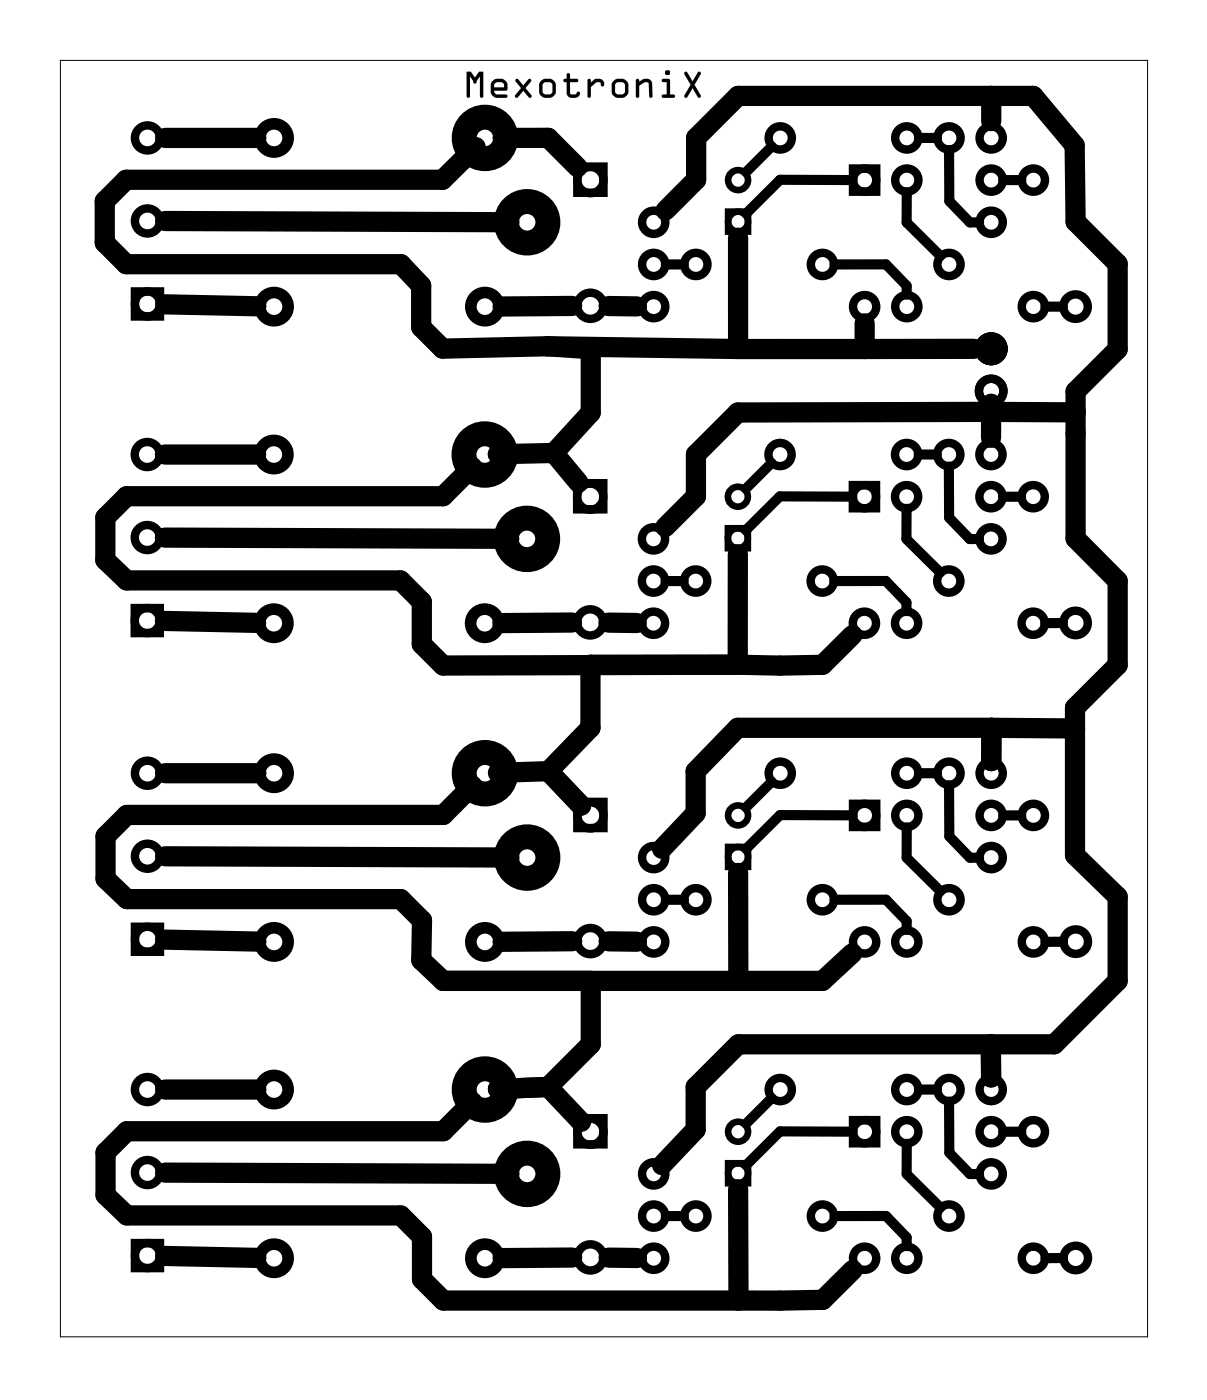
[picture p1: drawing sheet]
<svg xmlns="http://www.w3.org/2000/svg" width="73mm" height="84mm" viewBox="0 0 73 84" stroke-linecap="round" stroke-linejoin="round" font-family="sans-serif">
<path d="M3.6 3.6h65.5v76.9h-65.5z" fill="none" stroke="#000" stroke-width=".06"/>
<g fill="none" stroke="#000" stroke-width=".51">
<path d="M8.1 17.6h1.5v1.5h-1.5zM34.8 10h1.5v1.6h-1.5zM51.4 10.1h1.4v1.4h-1.4zM8.1 36.6h1.5v1.5h-1.5zM34.7 29.1h1.6v1.6h-1.6zM51.3 29.2h1.4v1.4h-1.4zM8.1 55.8h1.5v1.5h-1.5zM34.8 48.3h1.5v1.6h-1.5zM51.4 48.4h1.4v1.4h-1.4zM8.1 74.9h1.5v1.5h-1.5zM34.8 67.3h1.5v1.6h-1.5zM51.4 67.5h1.4v1.4h-1.4z"/>
<circle cx="8.9" cy="13.3" r=".75"/>
<circle cx="8.9" cy="18.3" r=".75"/>
<circle cx="8.9" cy="8.3" r=".75"/>
<circle cx="35.5" cy="18.4" r=".79"/>
<circle cx="35.5" cy="10.8" r=".79"/>
<circle cx="39.4" cy="18.5" r=".7"/>
<circle cx="39.4" cy="15.9" r=".7"/>
<circle cx="39.4" cy="13.4" r=".7"/>
<circle cx="41.9" cy="15.9" r=".7"/>
<circle cx="47" cy="8.3" r=".7"/>
<circle cx="49.5" cy="15.9" r=".7"/>
<circle cx="52.1" cy="18.5" r=".7"/>
<circle cx="52.1" cy="10.8" r=".7"/>
<circle cx="54.6" cy="8.3" r=".7"/>
<circle cx="54.6" cy="18.5" r=".7"/>
<circle cx="54.6" cy="10.8" r=".7"/>
<circle cx="57.1" cy="15.9" r=".7"/>
<circle cx="57.1" cy="8.3" r=".7"/>
<circle cx="59.7" cy="13.4" r=".7"/>
<circle cx="59.7" cy="10.8" r=".7"/>
<circle cx="59.7" cy="8.3" r=".7"/>
<circle cx="62.2" cy="18.5" r=".7"/>
<circle cx="62.2" cy="10.8" r=".7"/>
<circle cx="64.8" cy="18.5" r=".74"/>
<circle cx="8.9" cy="32.4" r=".75"/>
<circle cx="8.9" cy="37.4" r=".75"/>
<circle cx="8.9" cy="27.4" r=".75"/>
<circle cx="35.5" cy="37.5" r=".79"/>
<circle cx="35.5" cy="29.9" r=".79"/>
<circle cx="39.3" cy="37.5" r=".7"/>
<circle cx="39.3" cy="35" r=".7"/>
<circle cx="39.3" cy="32.5" r=".7"/>
<circle cx="41.9" cy="35" r=".7"/>
<circle cx="47" cy="27.4" r=".7"/>
<circle cx="49.5" cy="35" r=".7"/>
<circle cx="52" cy="37.5" r=".7"/>
<circle cx="52" cy="29.9" r=".7"/>
<circle cx="54.6" cy="27.4" r=".7"/>
<circle cx="54.6" cy="37.5" r=".7"/>
<circle cx="54.6" cy="29.9" r=".7"/>
<circle cx="57.1" cy="35" r=".7"/>
<circle cx="57.1" cy="27.4" r=".7"/>
<circle cx="59.7" cy="32.5" r=".7"/>
<circle cx="59.7" cy="27.4" r=".7"/>
<circle cx="59.7" cy="29.9" r=".7"/>
<circle cx="59.7" cy="21" r=".74"/>
<circle cx="59.7" cy="23.5" r=".74"/>
<circle cx="62.2" cy="37.5" r=".7"/>
<circle cx="62.2" cy="29.9" r=".7"/>
<circle cx="64.8" cy="37.5" r=".74"/>
<circle cx="8.9" cy="51.6" r=".75"/>
<circle cx="8.9" cy="56.6" r=".75"/>
<circle cx="8.9" cy="46.6" r=".75"/>
<circle cx="35.5" cy="56.7" r=".79"/>
<circle cx="35.5" cy="49.1" r=".79"/>
<circle cx="39.4" cy="56.7" r=".7"/>
<circle cx="39.4" cy="54.2" r=".7"/>
<circle cx="39.4" cy="51.6" r=".7"/>
<circle cx="41.9" cy="54.2" r=".7"/>
<circle cx="47" cy="46.6" r=".7"/>
<circle cx="49.5" cy="54.2" r=".7"/>
<circle cx="52.1" cy="56.7" r=".7"/>
<circle cx="52.1" cy="49.1" r=".7"/>
<circle cx="54.6" cy="46.6" r=".7"/>
<circle cx="54.6" cy="56.7" r=".7"/>
<circle cx="54.6" cy="49.1" r=".7"/>
<circle cx="57.1" cy="54.2" r=".7"/>
<circle cx="57.1" cy="46.6" r=".7"/>
<circle cx="59.7" cy="51.6" r=".7"/>
<circle cx="59.7" cy="46.6" r=".7"/>
<circle cx="59.7" cy="49.1" r=".7"/>
<circle cx="62.2" cy="56.7" r=".7"/>
<circle cx="62.2" cy="49.1" r=".7"/>
<circle cx="64.8" cy="56.7" r=".74"/>
<circle cx="8.9" cy="70.6" r=".75"/>
<circle cx="8.9" cy="75.6" r=".75"/>
<circle cx="8.9" cy="65.6" r=".75"/>
<circle cx="35.5" cy="75.7" r=".79"/>
<circle cx="35.5" cy="68.2" r=".79"/>
<circle cx="39.4" cy="75.8" r=".7"/>
<circle cx="39.4" cy="73.2" r=".7"/>
<circle cx="39.4" cy="70.7" r=".7"/>
<circle cx="41.9" cy="73.2" r=".7"/>
<circle cx="47" cy="65.6" r=".7"/>
<circle cx="49.5" cy="73.2" r=".7"/>
<circle cx="52.1" cy="75.8" r=".7"/>
<circle cx="52.1" cy="68.2" r=".7"/>
<circle cx="54.6" cy="65.6" r=".7"/>
<circle cx="54.6" cy="75.8" r=".7"/>
<circle cx="54.6" cy="68.2" r=".7"/>
<circle cx="57.1" cy="73.2" r=".7"/>
<circle cx="57.1" cy="65.6" r=".7"/>
<circle cx="59.7" cy="70.7" r=".7"/>
<circle cx="59.7" cy="65.6" r=".7"/>
<circle cx="59.7" cy="68.2" r=".7"/>
<circle cx="62.2" cy="75.8" r=".7"/>
<circle cx="62.2" cy="68.2" r=".7"/>
<circle cx="64.8" cy="75.8" r=".74"/>
</g>
<g fill="none" stroke="#000" stroke-width=".4">
<path d="M43.8 12.7h1.2v1.2h-1.2zM43.8 31.8h1.2v1.2h-1.2zM43.8 51h1.2v1.2h-1.2zM43.8 70.1h1.2v1.2h-1.2z"/>
<circle cx="44.4" cy="10.8" r=".6"/>
<circle cx="44.4" cy="13.3" r=".6"/>
<circle cx="44.4" cy="29.9" r=".6"/>
<circle cx="44.4" cy="32.4" r=".6"/>
<circle cx="44.4" cy="49.1" r=".6"/>
<circle cx="44.4" cy="51.6" r=".6"/>
<circle cx="44.4" cy="68.2" r=".6"/>
<circle cx="44.4" cy="70.7" r=".6"/>
</g>
<g fill="none" stroke="#000" stroke-width=".7" stroke-linecap="butt">
<circle cx="16.5" cy="8.3" r=".85"/>
<circle cx="16.5" cy="18.5" r=".85"/>
<circle cx="29.2" cy="18.5" r=".85"/>
<circle cx="16.5" cy="37.5" r=".85"/>
<circle cx="16.5" cy="27.4" r=".85"/>
<circle cx="29.2" cy="37.5" r=".85"/>
<circle cx="16.5" cy="46.6" r=".85"/>
<circle cx="16.5" cy="56.7" r=".85"/>
<circle cx="29.2" cy="56.7" r=".85"/>
<circle cx="16.5" cy="75.8" r=".85"/>
<circle cx="16.5" cy="65.6" r=".85"/>
<circle cx="29.2" cy="75.8" r=".85"/>
</g>
<g fill="none" stroke="#000" stroke-width="1.5" stroke-linecap="butt">
<circle cx="29.2" cy="8.3" r="1.25"/>
<circle cx="31.7" cy="13.4" r="1.25"/>
<circle cx="29.2" cy="27.4" r="1.25"/>
<circle cx="31.7" cy="32.5" r="1.25"/>
<circle cx="29.2" cy="46.6" r="1.25"/>
<circle cx="31.7" cy="51.6" r="1.25"/>
<circle cx="29.2" cy="65.6" r="1.25"/>
<circle cx="31.7" cy="70.7" r="1.25"/>
</g>
<g fill="#000">
<path d="M28.1 4.3h.2l.3 .4 .2-.4h.3v1.5a.1 .1 0 0 1-.1 .1 .1 .1 0 0 1-.1-.1v-1.2l-.2 .3a.11 .11 0 0 1-.1 .1 .11 .11 0 0 1-.1-.1l-.2-.3v1.2a.1 .1 0 0 1-.1 .1 .1 .1 0 0 1-.1-.1zM28.1 4.3v1.5a.1 .1 0 0 0 .1 .1 .1 .1 0 0 0 .1-.1v-1.2l.2 .3a.11 .11 0 0 0 .1 .1 .11 .11 0 0 0 .1-.1l.2-.3v1.2a.1 .1 0 0 0 .1 .1 .1 .1 0 0 0 .1-.1v-1.5h-.3l-.2 .4-.3-.4zM29.6 4.9l.3-.2 .4 .1 .1 .1 .2 .2-.1 .3-.7 .1 .1 .2h.6a.1 .1 0 0 1 .1 .1 .1 .1 0 0 1-.1 .1h-.6l-.2-.1-.2-.3 .1-.5zM29.6 4.9v.1l-.1 .5 .2 .3 .2 .1h.6a.1 .1 0 0 0 .1-.1 .1 .1 0 0 0-.1-.1h-.6l-.1-.2 .7-.1 .1-.3-.2-.2-.1-.1-.4-.1zM29.8 5v.3h.6l-.1-.2-.1-.1h-.3zM29.8 5h.1h.3l.1 .1 .1 .2h-.6zM31.1 4.8h.1l.3 .3 .3-.3a.1 .1 0 0 1 .2 0 .1 .1 0 0 1 0 .1l-.4 .4 .4 .4a.1 .1 0 0 1 0 .2 .1 .1 0 0 1-.2 0l-.3-.4-.3 .4a.1 .1 0 0 1-.2 0 .1 .1 0 0 1 0-.2l.4-.4-.4-.4zM31.1 4.8l-.1 .1 .4 .4-.4 .4a.1 .1 0 0 0 0 .2 .1 .1 0 0 0 .2 0l.3-.4 .3 .4a.1 .1 0 0 0 .2 0 .1 .1 0 0 0 0-.2l-.4-.4 .4-.4a.1 .1 0 0 0 0-.1 .1 .1 0 0 0-.2 0l-.3 .3-.3-.3zM32.6 4.9l.2-.2 .4 .1 .2 .1 .1 .2v.5l-.2 .2-.5 .1-.2-.1-.1-.3v-.5zM32.4 5.3a.6 .6 0 0 0 1.2 0 .6 .6 0 0 0-1.2 0zM32.7 5v.6l.1 .1h.4l.1-.2-.1-.4-.1-.1zM32.7 5l.4-.1 .1 .2 .1 .4-.1 .2h-.4l-.1-.1zM34.1 4.4l.2 .1v.2h.4a.1 .1 0 0 1 .1 .1 .11 .11 0 0 1-.1 .2l-.4-.1v.7l.3 .1 .1-.1a.1 .1 0 0 1 .1-.1 .1 .1 0 0 1 .1 .1 .43 .43 0 0 1-.4 .3 .43 .43 0 0 1-.4-.3v-.7l-.1 .1a.11 .11 0 0 1-.1-.2 .1 .1 0 0 1 .1-.1h.1zM34.1 4.4v.3h-.1a.1 .1 0 0 0-.1 .1 .1 .1 0 0 0 .1 .1h.1v.7a.43 .43 0 0 0 .4 .3 .43 .43 0 0 0 .4-.3 .16 .16 0 0 0-.2-.1 .16 .16 0 0 0-.1 .2l-.3-.1v-.7h.4a.1 .1 0 0 0 .1-.1 .1 .1 0 0 0-.1-.1h-.4v-.2zM35.4 4.8h.1l.1 .2 .2-.2a.38 .38 0 0 1 .4 0 .38 .38 0 0 1 .2 .3 .14 .14 0 0 1-.2 .1 .14 .14 0 0 1-.1-.2l-.2-.1-.3 .3v.6a.1 .1 0 0 1-.1 .1 .1 .1 0 0 1-.1-.1zM35.4 4.8v1a.1 .1 0 0 0 .1 .1 .1 .1 0 0 0 .1-.1v-.6l.3-.3 .3 .1a.12 .12 0 0 0 0 .2 .12 .12 0 0 0 .2-.1 .37 .37 0 0 0-.2-.3 .37 .37 0 0 0-.4 0l-.2 .2-.1-.2zM36.9 4.9l.3-.2 .3 .1 .2 .1 .1 .2v.5l-.1 .2-.5 .1-.3-.1-.1-.3v-.5zM36.8 5.3a.57 .57 0 0 0 1.1 0 .57 .57 0 0 0-1.1 0zM37.1 5v.6l.1 .1h.3l.1-.2v-.4l-.1-.1zM37.1 5l.4-.1 .1 .2v.4l-.1 .2h-.3l-.1-.1zM38.3 4.8h.2v.1a.45 .45 0 0 1 .8 .1v.8a.1 .1 0 0 1-.1 .1 .1 .1 0 0 1-.1-.1l-.1-.8-.2-.1-.3 .3v.6a.1 .1 0 0 1-.1 .1 .1 .1 0 0 1-.1-.1zM38.3 4.8v1a.1 .1 0 0 0 .1 .1 .1 .1 0 0 0 .1-.1v-.6l.5-.3 .1 .1v.8a.1 .1 0 0 0 .1 .1 .1 .1 0 0 0 .1-.1v-.8a.37 .37 0 0 0-.6-.2l-.2 .1v-.1zM39.9 4.8h.4v.9h.2a.1 .1 0 0 1 .1 .1 .1 .1 0 0 1-.1 .1h-.6a.1 .1 0 0 1-.1-.1 .1 .1 0 0 1 .1-.1h.2v-.8h-.2zM39.9 4.8v.1h.2v.8h-.2a.1 .1 0 0 0-.1 .1 .1 .1 0 0 0 .1 .1h.6a.1 .1 0 0 0 .1-.1 .1 .1 0 0 0-.1-.1h-.2v-.9zM40 4.4a.2 .2 0 0 1 .4 0 .2 .2 0 0 1-.4 0zM40 4.4a.2 .2 0 0 0 .4 0 .2 .2 0 0 0-.4 0zM41.2 4.3l.2 .1 .3 .5 .3-.5a.11 .11 0 0 1 .2-.1 .1 .1 0 0 1 0 .2l-.4 .6 .4 .6a.1 .1 0 0 1 0 .2 .11 .11 0 0 1-.2-.1l-.3-.5-.3 .5a.11 .11 0 0 1-.2 .1 .1 .1 0 0 1 0-.2l.4-.6-.4-.6zM41.2 4.3v.2l.4 .6-.4 .6a.1 .1 0 0 0 0 .2 .11 .11 0 0 0 .2-.1l.3-.5 .3 .5a.1 .1 0 0 0 .1 .1 .11 .11 0 0 0 .1-.2l-.4-.6 .4-.6a.11 .11 0 0 0-.1-.2 .1 .1 0 0 0-.1 .1l-.3 .5-.3-.5z"/>
<path d="M28.1 4.3h.2l.3 .4 .2-.4h.3v1.5a.1 .1 0 0 1-.1 .1 .1 .1 0 0 1-.1-.1v-1.2l-.2 .3a.11 .11 0 0 1-.1 .1 .11 .11 0 0 1-.1-.1l-.2-.3v1.2a.1 .1 0 0 1-.1 .1 .1 .1 0 0 1-.1-.1zM29.6 4.9l.3-.2 .4 .1 .1 .1 .2 .2-.1 .3-.7 .1 .1 .2h.6a.1 .1 0 0 1 .1 .1 .1 .1 0 0 1-.1 .1h-.6l-.2-.1-.2-.3 .1-.5zM29.8 5v.3h.6l-.1-.2-.1-.1h-.3zM31.1 4.8h.1l.3 .3 .3-.3a.1 .1 0 0 1 .2 0 .1 .1 0 0 1 0 .1l-.4 .4 .4 .4a.1 .1 0 0 1 0 .2 .1 .1 0 0 1-.2 0l-.3-.4-.3 .4a.1 .1 0 0 1-.2 0 .1 .1 0 0 1 0-.2l.4-.4-.4-.4zM32.4 5.3a.6 .6 0 0 1 1.2 0 .6 .6 0 0 1-1.2 0zM32.7 5v.6l.1 .1h.4l.1-.2-.1-.4-.1-.2zM34.1 4.4l.2 .1v.2h.4a.1 .1 0 0 1 .1 .1 .1 .1 0 0 1-.1 .1h-.4v.7l.1 .1 .3-.1a.1 .1 0 0 1 .1-.1 .1 .1 0 0 1 .1 .1 .43 .43 0 0 1-.4 .3 .43 .43 0 0 1-.4-.3v-.7h-.1a.1 .1 0 0 1-.1-.1 .1 .1 0 0 1 .1-.1h.1zM35.4 4.8h.1l.1 .2 .2-.2a.38 .38 0 0 1 .4 0 .38 .38 0 0 1 .2 .3 .14 .14 0 0 1-.2 .1 .14 .14 0 0 1-.1-.2l-.2-.1-.3 .3v.6a.1 .1 0 0 1-.1 .1 .1 .1 0 0 1-.1-.1zM36.8 5.3a.57 .57 0 0 1 1.1 0 .57 .57 0 0 1-1.1 0zM37.1 5v.6l.1 .1h.3l.1-.2v-.4l-.1-.2zM38.3 4.8h.2v.1a.44 .44 0 0 1 .4-.2 .44 .44 0 0 1 .4 .3v.8a.1 .1 0 0 1-.1 .1 .1 .1 0 0 1-.1-.1v-.8l-.1-.1-.5 .3v.6a.1 .1 0 0 1-.1 .1 .1 .1 0 0 1-.1-.1zM39.9 4.8h.4v.9h.2a.1 .1 0 0 1 .1 .1 .1 .1 0 0 1-.1 .1h-.6a.1 .1 0 0 1-.1-.1 .1 .1 0 0 1 .1-.1h.2v-.8h-.2zM40 4.4a.2 .2 0 0 1 .4 0 .2 .2 0 0 1-.4 0zM41.2 4.3l.2 .1 .3 .5 .3-.5a.11 .11 0 0 1 .2-.1 .1 .1 0 0 1 0 .2l-.4 .6 .4 .6a.1 .1 0 0 1 0 .2 .11 .11 0 0 1-.2-.1l-.3-.5-.3 .5a.11 .11 0 0 1-.2 .1 .1 .1 0 0 1 0-.2l.4-.6-.4-.6z"/>
</g>
<g fill="none" stroke="#000" stroke-width=".61">
<path d="M40.1 15.9h1.1M46.5 8.8l-1.6 1.6M50.2 15.9h3.1l1.3 1.3v.5M51.3 10.8h-4.3l-2.1 2.1M54.6 11.6v1.8l2 2M55.3 8.3h1.1M57.1 9l.1 3.1 1.2 1.3h.6M60.4 10.8h1.1M62.9 18.5h1.1M40.1 35h1.1M46.5 27.9l-1.6 1.5M50.2 35h3.1l1.3 1.3v.5"/>
<path d="M51.3 29.9h-4.3l-2.1 2M54.6 30.6v1.9l2 2M55.3 27.4h1.1M57.1 28.1v3.1l1.3 1.3h.5M60.4 29.9h1.1M64 37.5h-1.1M40.1 54.2h1.1M46.5 47.1l-1.6 1.5M50.2 54.2h3.1l1.3 1.3v.5M51.3 49.1h-4.3l-2.1 2M54.6 49.8v1.9l2 2M55.3 46.6h1.1"/>
<path d="M57.1 47.3l.1 3.1 1.2 1.3h.6M60.4 49.1h1.1M64 56.7h-1.1M40.1 73.2h1.1M46.5 66.1l-1.6 1.6M50.2 73.2h3.1l1.3 1.3v.6M51.3 68.2l-4.3-.1-2.1 2.1M54.6 68.9v1.8l2 2M55.3 65.6h1.1M57.1 66.3l.1 3.1 1.2 1.3h.6M60.4 68.2h1.1M64 75.8h-1.1"/>
</g>
<g fill="none" stroke="#000" stroke-width="1.2">
<path d="M9.9 18.3l5.5 .1M9.9 8.3h5.5M9.9 13.3l20.8 .1M28.6 8.9l-2 1.9h-19l-1.3 1.3v2.5l1.3 1.3h16.5l1.3 1.3v2.5l1.2 1.3 6.4-.1M30.3 8.3h2.7l1.8 1.8M34.5 18.4l-4.2 .1M36.6 18.4l1.7 .1M40.1 12.7l1.8-1.9v-2.5l2.5-2.5h17.8l2.5 3 .1 4.6 2.5 2.5v5.1l-2.5 2.6v8.8l2.5 2.6v5.1l-2.6 2.5v8.9l2.6 2.5v5.1l-3.8 3.8h-19l-2.6 2.6v2.5l-2 2.2M44.4 14.3v6.7M52.1 19.5v1.5M59.7 5.8v1.5M9.9 37.4l5.5 .1"/>
<path d="M9.9 32.4l20.8 .1M9.9 27.4h5.5M28.4 28.1l-1.7 1.8h-19.1l-1.3 1.3v2.5l1.3 1.3h16.5l1.3 1.2v2.6l1.3 1.3 17.7-.1M33 20.9l11.4 .1M33 20.9l2.6 .1v3.8l-2.3 2.5M33.3 27.3l1.5 1.8M33.3 27.3l-3.3 .1M34.4 37.5h-4.1M36.6 37.5h1.7M44.4 33.4v6.6M44.4 21h7.7M51.3 38.2l-1.8 1.8h-5.1"/>
<path d="M58.6 21h-6.5M59.7 20.7v.3M59.7 24.8h5.1M59.7 24.8v1.6M59.7 24.8h-15.3l-2.5 2.6v2.5l-1.8 1.8M59.7 24.3v.5M9.9 56.6l5.5 .1M9.9 46.6h5.5M9.9 51.6h20.8M28.4 47.3l-1.7 1.8h-19.1l-1.2 1.3v2.5l1.2 1.2h16.5l1.3 1.3v2.4l1.3 1.3h22.8l1.8-1.7M33 46.4l2 2.1M33 46.4l-3 .1"/>
<path d="M34.5 56.7h-4.2M35.6 59.1v3.8l-2.6 2.6M36.6 56.7h1.7M44.4 40h-8.8v3.8l-2.6 2.6M44.4 52.6l.1 6.5M59.7 43.8h-15.3l-2.5 2.6v2.6l-2 2.1M59.7 43.8v2M59.7 43.8l5 .1M9.9 75.6l5.5 .2M9.9 65.6h5.5M9.9 70.6l20.8 .1M28.4 66.4l-1.7 1.7h-19.1l-1.2 1.3v2.6l1.2 1.2h16.5l1.3 1.3v2.5l1.3 1.3h22.8l1.8-1.8"/>
<path d="M33 65.5l-3 .1M33 65.5l2 2.1M34.5 75.7l-4.2 .1M36.6 75.7l1.7 .1M44.4 71.6l.1 6.7M59.7 62.9v2"/>
</g>
</svg>
